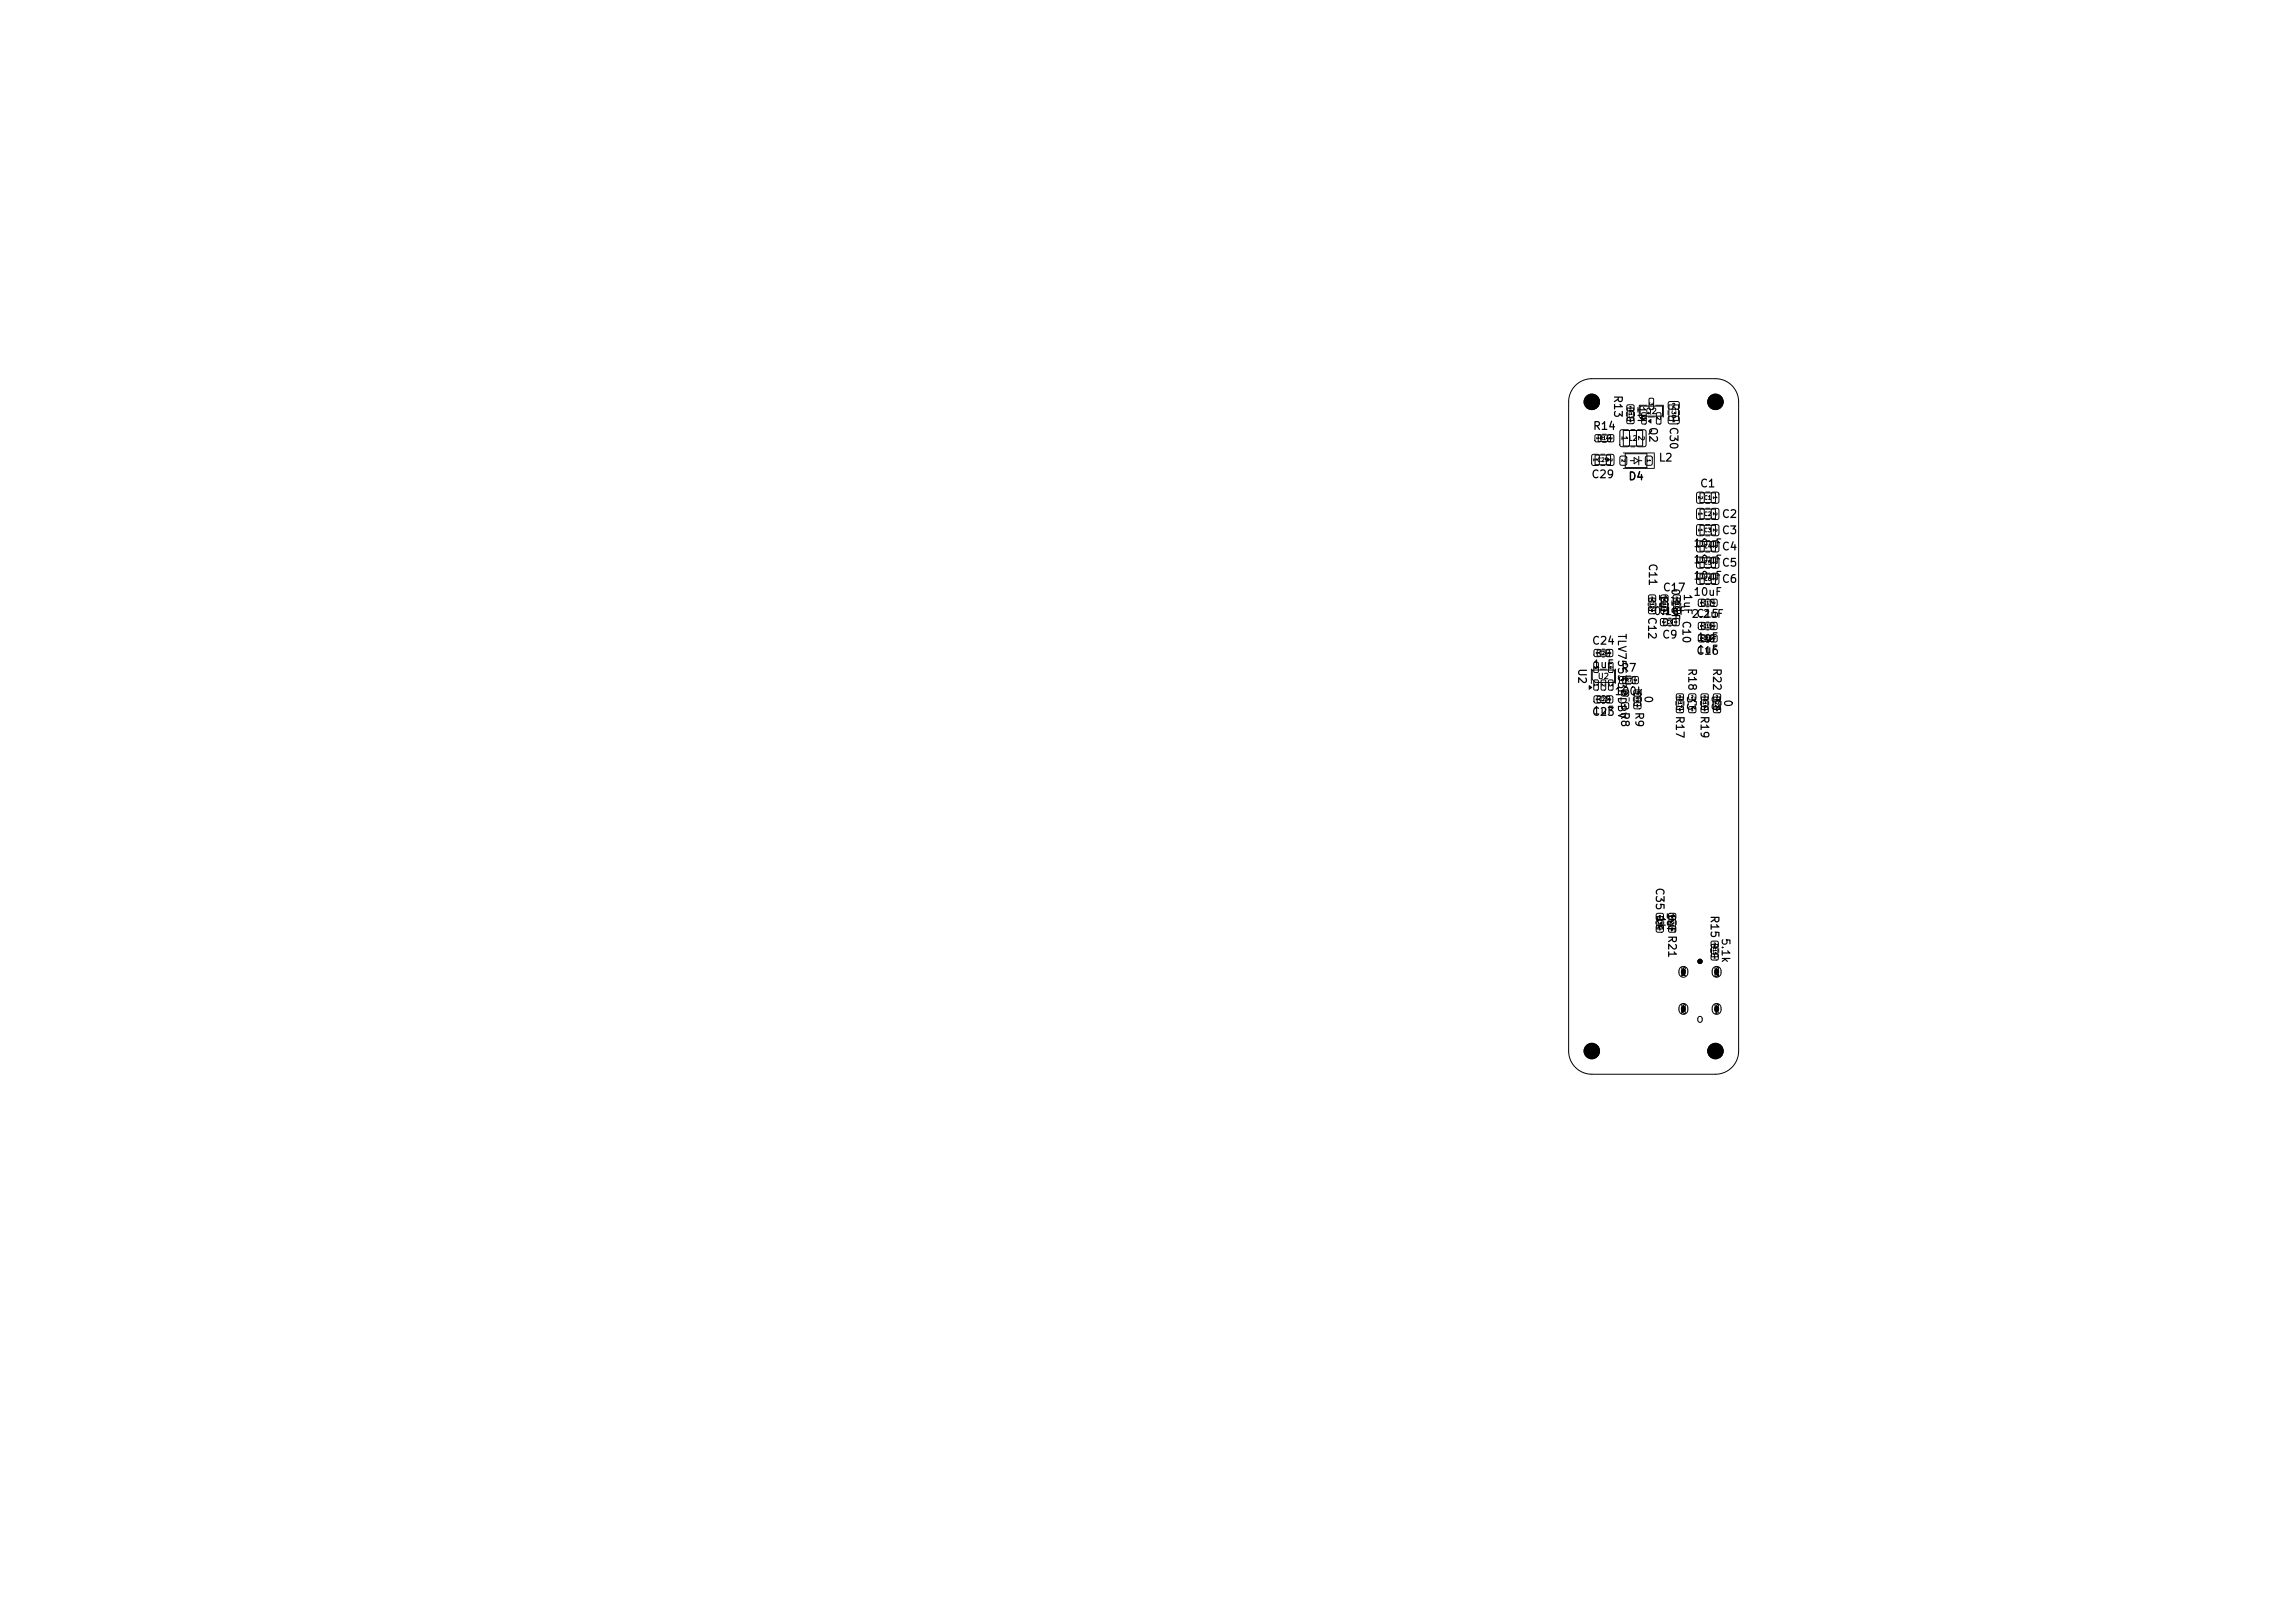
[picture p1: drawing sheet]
<svg xmlns="http://www.w3.org/2000/svg" width="297mm" height="210mm" viewBox="0 0 297 210" stroke-linecap="round" stroke-linejoin="round" font-family="sans-serif">
<defs><g id="words">
<g font-size="1">
<text x="211.7" y="52.5" transform="rotate(90 211.7 52.5)">1M</text>
<text x="210.7" y="62.4">D4</text>
<text x="219.1" y="71">10uF</text>
<text x="214.5" y="76.7" transform="rotate(90 214.5 76.7)">1uF</text>
<text x="216.1" y="76" transform="rotate(90 216.1 76)">0.1uF</text>
<text x="217.7" y="76.7" transform="rotate(90 217.7 76.7)">1uF</text>
<text x="219.1" y="75.2">10uF</text>
<text x="219.1" y="73.1">10uF</text>
<text x="219.1" y="77.3">10uF</text>
<text x="209.1" y="81.9" transform="rotate(90 209.1 81.9)">TLV75533PDBV</text>
<text x="213.9" y="79.8">0.1uF</text>
<text x="218.8" y="80.2">2.2uF</text>
<text x="219.5" y="83.2">1uF</text>
<text x="206" y="86.7">1uF</text>
<text x="212.6" y="89.9" transform="rotate(90 212.6 89.9)">0</text>
<text x="218.1" y="89.9" transform="rotate(90 218.1 89.9)">33</text>
<text x="219.5" y="84.8">1uF</text>
<text x="221.3" y="89.9" transform="rotate(90 221.3 89.9)">33</text>
<text x="206" y="92.7">1uF</text>
<text x="208.9" y="90.2">100k</text>
<text x="222.9" y="90.4" transform="rotate(90 222.9 90.4)">0</text>
<text x="214.2" y="118.4" transform="rotate(90 214.2 118.4)">1k</text>
<text x="215.5" y="117.9" transform="rotate(90 215.5 117.9)">1uF</text>
<text x="222.6" y="121.3" transform="rotate(90 222.6 121.3)">5.1k</text>
</g>
<g font-size=".7">
<text x="212.9" y="53.7">Q2</text>
<text x="209.7" y="56.3" transform="rotate(90 209.7 56.3)">1</text>
<text x="211.8" y="56.3" transform="rotate(90 211.8 56.3)">2</text>
<text x="206.7" y="88">U2</text>
</g>
<text font-size=".6" x="210.7" y="57.2">L2</text>
<g font-size=".5">
<text x="212.4" y="53.9" transform="rotate(90 212.4 53.9)">1</text>
<text x="213.3" y="52" transform="rotate(90 213.3 52)">3</text>
<text x="214.3" y="53.9" transform="rotate(90 214.3 53.9)">2</text>
<text x="216.2" y="52.6" transform="rotate(90 216.2 52.6)">C30</text>
<text x="216.3" y="52.8">2</text>
<text x="206.1" y="59.2" transform="rotate(90 206.1 59.2)">1</text>
<text x="206.7" y="59.9">C29</text>
<text x="208" y="59.2" transform="rotate(90 208 59.2)">2</text>
<text x="216.3" y="54.7">1</text>
<text x="219.7" y="64.1" transform="rotate(90 219.7 64.1)">2</text>
<text x="220.5" y="64.8">C1</text>
<text x="221.6" y="64.1" transform="rotate(90 221.6 64.1)">1</text>
<text x="219.7" y="66.2" transform="rotate(90 219.7 66.2)">1</text>
<text x="219.7" y="68.3" transform="rotate(90 219.7 68.3)">1</text>
<text x="219.7" y="70.4" transform="rotate(90 219.7 70.4)">1</text>
<text x="220.5" y="66.9">C2</text>
<text x="220.5" y="69">C3</text>
<text x="220.5" y="71.1">C4</text>
<text x="221.6" y="66.2" transform="rotate(90 221.6 66.2)">2</text>
<text x="221.6" y="68.3" transform="rotate(90 221.6 68.3)">2</text>
<text x="221.6" y="70.4" transform="rotate(90 221.6 70.4)">2</text>
<text x="219.7" y="72.5" transform="rotate(90 219.7 72.5)">1</text>
<text x="219.7" y="74.6" transform="rotate(90 219.7 74.6)">1</text>
<text x="220.5" y="73.2">C5</text>
<text x="220.5" y="75.3">C6</text>
<text x="221.6" y="72.5" transform="rotate(90 221.6 72.5)">2</text>
<text x="221.6" y="74.6" transform="rotate(90 221.6 74.6)">2</text>
<text x="217.5" y="125" transform="rotate(90 217.5 125)">SH1</text>
<text x="221.8" y="125" transform="rotate(90 221.8 125)">SH3</text>
<text x="217.5" y="129.8" transform="rotate(90 217.5 129.8)">SH2</text>
<text x="221.8" y="129.8" transform="rotate(90 221.8 129.8)">SH4</text>
</g>
<g font-size=".4">
<text x="210.7" y="53" transform="rotate(90 210.7 53)">R13</text>
<text x="207" y="57">R14</text>
<text x="209.8" y="59.4" transform="rotate(90 209.8 59.4)">2</text>
<text x="213.1" y="59.4" transform="rotate(90 213.1 59.4)">1</text>
<text x="213.5" y="77.6" transform="rotate(90 213.5 77.6)">C12</text>
<text x="215.1" y="77.6" transform="rotate(90 215.1 77.6)">C11</text>
<text x="216.7" y="77.6" transform="rotate(90 216.7 77.6)">C10</text>
<text x="215.7" y="80.8">C9</text>
<text x="220.4" y="78.3">C17</text>
<text x="220.4" y="81.3">C15</text>
<text x="220.4" y="82.9">C16</text>
<text x="206.2" y="86.1" transform="rotate(90 206.2 86.1)">5</text>
<text x="206.2" y="88.4" transform="rotate(90 206.2 88.4)">1</text>
<text x="206.9" y="84.8">C24</text>
<text x="207.2" y="88.4" transform="rotate(90 207.2 88.4)">2</text>
<text x="208.1" y="86.1" transform="rotate(90 208.1 86.1)">4</text>
<text x="208.1" y="88.4" transform="rotate(90 208.1 88.4)">3</text>
<text x="210.4" y="88.3">R7</text>
<text x="206.9" y="90.8">C23</text>
<text x="211.6" y="90.1" transform="rotate(90 211.6 90.1)">R9</text>
<text x="217.1" y="90.4" transform="rotate(90 217.1 90.4)">R17</text>
<text x="220.3" y="90.4" transform="rotate(90 220.3 90.4)">R19</text>
<text x="221.9" y="90.4" transform="rotate(90 221.9 90.4)">R22</text>
<text x="214.5" y="118.8" transform="rotate(90 214.5 118.8)">C35</text>
<text x="216.1" y="118.8" transform="rotate(90 216.1 118.8)">R21</text>
<text x="221.6" y="122.4" transform="rotate(90 221.6 122.4)">R15</text>
</g>
<g font-size=".3">
<text x="210.8" y="53">2</text>
<text x="206.6" y="56.5" transform="rotate(90 206.6 56.5)">1</text>
<text x="208.2" y="56.5" transform="rotate(90 208.2 56.5)">2</text>
<text x="210.8" y="54.7">1</text>
<text x="213.6" y="77.7">2</text>
<text x="215.2" y="77.7">2</text>
<text x="216.8" y="77.7">2</text>
<text x="220" y="77.8" transform="rotate(90 220 77.8)">1</text>
<text x="221.5" y="77.8" transform="rotate(90 221.5 77.8)">2</text>
<text x="213.6" y="79.2">1</text>
<text x="215.1" y="80.3" transform="rotate(90 215.1 80.3)">2</text>
<text x="215.2" y="79.2">1</text>
<text x="216.6" y="80.3" transform="rotate(90 216.6 80.3)">1</text>
<text x="216.8" y="79.2">1</text>
<text x="220" y="80.8" transform="rotate(90 220 80.8)">1</text>
<text x="220" y="82.4" transform="rotate(90 220 82.4)">1</text>
<text x="221.5" y="80.8" transform="rotate(90 221.5 80.8)">2</text>
<text x="221.5" y="82.4" transform="rotate(90 221.5 82.4)">2</text>
<text x="206.5" y="84.3" transform="rotate(90 206.5 84.3)">1</text>
<text x="208" y="84.3" transform="rotate(90 208 84.3)">2</text>
<text x="209.7" y="87.8" transform="rotate(90 209.7 87.8)">1</text>
<text x="210.1" y="89.9">2</text>
<text x="211.4" y="87.8" transform="rotate(90 211.4 87.8)">2</text>
<text x="211.7" y="89.9">2</text>
<text x="206.5" y="90.3" transform="rotate(90 206.5 90.3)">1</text>
<text x="208" y="90.3" transform="rotate(90 208 90.3)">2</text>
<text x="210.1" y="91.6">1</text>
<text x="211.7" y="91.6">1</text>
<text x="217.2" y="92.1">1</text>
<text x="217.2" y="90.4">2</text>
<text x="218.8" y="92.1">1</text>
<text x="218.8" y="90.4">2</text>
<text x="220.4" y="92.1">1</text>
<text x="220.4" y="90.4">2</text>
<text x="222" y="92.1">1</text>
<text x="222" y="90.4">2</text>
<text x="214.6" y="118.9">2</text>
<text x="216.2" y="118.8">1</text>
<text x="214.6" y="120.4">1</text>
<text x="216.2" y="120.5">2</text>
<text x="221.7" y="124.1">1</text>
<text x="221.7" y="122.4">2</text>
</g>
</g></defs>
<g fill="none" stroke="#000" stroke-width=".13">
<path d="M203.9 49.9a3 3 0 0 1 2.1-.9h16a3 3 0 0 1 3 3v84a3 3 0 0 1-3 3h-16a3 3 0 0 1-3-3v-84a3 3 0 0 1 .9-2.1zM206.1 58.9l.6-.1 .3 .1v1.1l-.2 .2h-.6l-.2-.1v-1.1zM206.4 58.9h2v1.2h-2zM206.5 56.3h.6v.8h-.6zM206.8 56.3h1.6v.8h-1.6zM208 58.9l.6-.1 .3 .1v1.1l-.2 .2h-.6l-.2-.1v-1.1zM208.1 56.3h.7v.8h-.7zM209.7 59.1l.2-.1 .6 .1v.1v.9l-.2 .1-.6-.1-.1-.1zM209.7 55.7l.9-.1 .3 .2v1.8l-.2 .2h-.8l-.3-.1v-1.8zM210.1 55.7h2.5v2h-2.5zM210.3 58.7h2.8v1.8h-2.8zM210.6 54.1h.8v.7h-.8z"/>
<path d="M210.6 52.4h.8v.7h-.8zM210.6 52.8h.8v1.6h-.8zM211 59.6h.5M211.5 59.2l.6 .4-.6 .4zM211.9 55.7l.9-.1 .2 .2v1.8l-.1 .2h-.9l-.2-.1v-1.8zM212.1 59.6h.4M212.1 59.1v1.1M212.3 52.6h2.9v1.3h-2.6l-.3-.4zM212.5 53.4h.4l.1 .1 .1 1.2-.1 .2h-.4l-.1-.1zM213 59.1l.2-.1 .6 .1v.1v.9l-.2 .1-.6-.1-.1-.1zM213.4 51.6l.5-.1 .1 .1v1.3l-.1 .1h-.3l-.2-.1zM214.4 53.4h.4l.1 .1 .1 1.2-.1 .2h-.4l-.1-.1z"/>
<path d="M216 53.9h.1h1.1l.1 .2v.6l-.2 .2-1.1-.1-.1-.2zM216 52h.1h1.1l.1 .2v.6l-.2 .2-1.1-.1-.1-.2zM216 52.4h1.2v2h-1.2zM213.4 78.6l.2-.1 .6 .1 .1 .1-.1 .7h-.1h-.7l-.1-.2zM213.4 77h.2h.6l.1 .2-.1 .6-.1 .1-.7-.1-.1-.1zM213.4 77.4h.8v1.6h-.8zM215 78.6l.2-.1 .6 .1 .1 .1-.1 .7h-.1h-.7l-.1-.2zM215 77h.2h.6l.1 .2-.1 .6-.1 .1-.7-.1-.1-.1zM215 77.4h.8v1.6h-.8zM216.6 78.6l.2-.1 .6 .1 .1 .1-.1 .7h-.1h-.7l-.1-.2zM216.6 77h.2h.6l.1 .2-.1 .6-.1 .1-.7-.1-.1-.1zM216.6 77.4h.8v1.6h-.8z"/>
<path d="M219.6 72.1h.7l.2 .1 .1 1.1-.2 .2h-.6l-.2-.1v-1.1zM219.6 65.8h.7l.2 .1 .1 1.1-.2 .2h-.6l-.2-.1v-1.1zM219.6 63.7h.7l.2 .1 .1 1.1-.2 .2h-.6l-.2-.1v-1.1zM219.6 67.9h.7l.2 .1 .1 1.1-.2 .2h-.6l-.2-.1v-1.1zM219.6 70h.7l.2 .1 .1 1.1-.2 .2h-.6l-.2-.1v-1.1zM219.6 74.2h.7l.2 .1 .1 1.1-.2 .2h-.6l-.2-.1v-1.1zM219.8 77.6l.2-.1 .6 .1 .1 .1-.1 .7-.1 .1-.7-.1v-.1zM220 63.8h2v1.2h-2zM220 65.9h2v1.2h-2zM220 68h2v1.2h-2zM220 70.1h2v1.2h-2zM220 72.2h2v1.2h-2z"/>
<path d="M220 74.3h2v1.2h-2zM220.2 77.6h1.6v.8h-1.6zM221.4 77.6l.2-.1 .6 .1v.1v.7l-.2 .1-.6-.1-.1-.1zM221.5 72.1h.7l.2 .1 .1 1.1-.2 .2h-.6l-.2-.1v-1.1zM221.5 65.8h.7l.2 .1 .1 1.1-.2 .2h-.6l-.2-.1v-1.1zM221.5 63.7h.7l.2 .1 .1 1.1-.2 .2h-.6l-.2-.1v-1.1zM221.5 67.9h.7l.2 .1 .1 1.1-.2 .2h-.6l-.2-.1v-1.1zM221.5 70h.7l.2 .1 .1 1.1-.2 .2h-.6l-.2-.1v-1.1zM221.5 74.2h.7l.2 .1 .1 1.1-.2 .2h-.6l-.2-.1v-1.1zM206.1 86.7h2.9v1.6h-2.5l-.4-.4zM206.3 88h.4l.1 .1 .1 1-.1 .2h-.4l-.1-.1zM206.3 85.7h.4l.1 .1 .1 1.1-.1 .1h-.4l-.1-.1z"/>
<path d="M206.3 90.1l.2-.1 .6 .1 .1 .2-.1 .6-.1 .1-.7-.1v-.2zM206.3 84.1l.2-.1 .6 .1 .1 .2-.1 .6-.1 .1-.7-.1v-.2zM206.7 84.1h1.6v.8h-1.6zM206.7 90.1h1.6v.8h-1.6zM207.2 88h.5l.1 .1v1l-.1 .2h-.3l-.2-.1zM207.9 90.1l.2-.1 .6 .1v.2v.6l-.2 .1-.6-.1-.1-.2zM207.9 84.1l.2-.1 .6 .1v.2v.6l-.2 .1-.6-.1-.1-.2zM208.2 88h.4l.1 .1 .1 1-.1 .2h-.4l-.1-.1zM208.2 85.7h.4l.1 .1 .1 1.1-.1 .1h-.4l-.1-.1zM209.6 87.6h.7v.8h-.7zM209.9 91h.8v.7h-.8zM209.9 89.3h.8v.7h-.8z"/>
<path d="M210 87.6h1.6v.8h-1.6zM211.3 87.6h.7v.8h-.7zM211.5 91h.8v.7h-.8zM211.5 89.3h.8v.7h-.8zM211.5 89.7h.8v1.6h-.8zM214.9 80.1l.2-.1 .6 .1 .1 .2-.1 .6-.1 .1-.7-.1v-.2zM215.3 80.1h1.6v.8h-1.6zM216.5 80.1l.2-.1 .6 .1v.2v.6l-.2 .1-.6-.1-.1-.2zM217 91.5h.8v.7h-.8zM217 89.8h.8v.7h-.8zM217 90.2h.8v1.6h-.8zM218.6 91.5h.8v.7h-.8z"/>
<path d="M218.6 89.8h.8v.7h-.8zM219.8 80.6l.2-.1 .6 .1 .1 .1-.1 .7-.1 .1-.7-.1v-.1zM219.8 82.2l.2-.1 .6 .1 .1 .2-.1 .6-.1 .1-.7-.1v-.2zM220.2 91.5h.8v.7h-.8zM220.2 89.8h.8v.7h-.8zM220.2 90.2h.8v1.6h-.8zM220.2 80.6h1.6v.8h-1.6zM220.2 82.2h1.6v.8h-1.6zM221.4 80.6l.2-.1 .6 .1v.1v.7l-.2 .1-.6-.1-.1-.1zM221.4 82.2l.2-.1 .6 .1v.2v.6l-.2 .1-.6-.1-.1-.2zM221.8 91.5h.8v.7h-.8zM221.8 89.8h.8v.7h-.8z"/>
<path d="M221.8 90.2h.8v1.6h-.8zM214.4 119.8l.2-.1 .6 .1 .1 .1-.1 .7h-.1h-.7l-.1-.2zM214.4 118.2h.2h.6l.1 .2-.1 .6-.1 .1-.7-.1-.1-.2zM214.4 118.6h.8v1.6h-.8zM216 118.2h.8v.7h-.8zM216 119.9h.8v.7h-.8zM216 118.6h.8v1.6h-.8zM217.4 125.2a.58 .58 0 0 1 .7-.1 .58 .58 0 0 1 .3 .5v.3a.58 .58 0 0 1-.5 .6 .58 .58 0 0 1-.6-.6v-.4zM217.4 130a.58 .58 0 0 1 .7-.1 .58 .58 0 0 1 .3 .5v.3a.58 .58 0 0 1-.5 .5 .58 .58 0 0 1-.6-.5v-.4zM219.8 131.6l.3-.1 .2 .2v.4l-.2 .2h-.2l-.2-.2zM221.5 123.5h.8v.7h-.8zM221.5 121.8h.8v.7h-.8z"/>
<path d="M221.5 122.2h.8v1.6h-.8zM221.7 125.2a.58 .58 0 0 1 .7-.1 .58 .58 0 0 1 .3 .5v.3a.58 .58 0 0 1-.5 .6 .58 .58 0 0 1-.6-.6v-.4zM221.7 130a.58 .58 0 0 1 .7-.1 .58 .58 0 0 1 .3 .5v.3a.58 .58 0 0 1-.5 .5 .58 .58 0 0 1-.6-.5v-.4z"/>
<circle cx="206" cy="52" r="1"/>
<circle cx="222" cy="52" r="1"/>
<circle cx="206" cy="136" r="1"/>
<circle cx="220" cy="124.4" r=".29"/>
<circle cx="222" cy="136" r="1"/>
</g>
<g fill="#000">
<path d="M206.4 54.5h.4l.2 .1 .1 .2-.6-.2v.4h.3l.1-.2h.2l-.1 .2-.2 .2 .3 .3-.1 .1-.4-.4h-.1v.4h-.2zM207.1 58.7h.6v.1h-.5zM207.4 57.2h.5v.1h-.5zM207.3 56.2l.6-.1v.1h-.5zM207.6 54.5h.1v1h.3v.1h-.7l.1-.1h.2v-.7l-.2 .1-.1-.1zM208.5 54.4l.1 .1-.2 .6h.3v-.2l.1-.1 .1 .3 .1 .1-.1 .1-.1 .3h-.1v-.3l-.5-.1zM208.9 51.3h1.1v.4h-.1v-.2h-.4v.2l.1 .2 .3-.2 .1 .1-.2 .2h-.3l-.2-.2-.4 .2v-.1l.4-.3v-.1h-.4zM208.9 52.3h.1v.2h.7l-.1-.1 .1-.1 .3 .4h-1v.2l-.1 .1zM208.9 53.2h.1h.1l-.1 .2 .1 .3 .3 .1 .1-.4 .4 .3v-.5h.1v.7h-.1l-.3-.2-.2 .2h-.4l-.1-.2zM210.1 58.6h4v2l-4 .1v-.2h3.9v-1.8h-3.9zM210.5 53.3v.1v.5l-.1-.1zM211 57.8h.6l-.5 .1z"/>
<path d="M211 55.6l.6-.1v.1l-.5 .1zM211.5 53.3l.1 .1-.1 .5v-.1zM212.1 52.4h1.1l-.1 .1h-.9v1.5h-.1zM213.3 53.9h.8v.1h-.8zM213.5 56.4l.7 .6 .2-.1-.1-.4h.1l.2 .1-.1 .4-.2 .2-.3-.1-.4-.4v.4l-.1 .1zM213.3 54.4l.4-.2v.6l-.4-.2zM213.5 55.6l.3-.2h.6l.2 .3-.4-.1h-.4l-.2 .1v.1l.2-.2v.2l-.1 .2h.6l.1-.3h.2v.2l-.2 .3h-.6l-.3-.1-.1 .2-.1-.1 .1-.2zM214.2 52.4h1.1v1.6h-.1v-1.5h-.9zM214.8 58.6h.2v1h.4v.1h-.6zM215.8 53.1h.1v.6h-.1zM215.6 58.7l.2-.1h.3l.2 .1v.4l-.5 .5h.5v.1h-.7l.6-.8-.2-.2-.3 .1zM216.1 57.5l.2-.1 .5-.1 .4 .2v.1h-.1a.51 .51 0 0 0-.9 .1 .51 .51 0 0 0 .9-.1h.1l-.1 .3-.6 .1-.4-.1v-.3z"/>
<path d="M216.1 55.6l.5-.2 .4 .1 .2 .1v.3l-.1 .2-.1-.1a.26 .26 0 0 0 .1-.2 .26 .26 0 0 0-.2-.2 .37 .37 0 0 0-.5-.1 .37 .37 0 0 0-.1 .5v.1l-.2-.1zM216.1 56.4l.1-.1 .1 .1-.1 .2 .1 .3h.3l.1-.3 .4 .2v-.4l.1-.1v.8h-.1l-.3-.2-.2 .2-.4-.1-.1-.2zM217.3 53.1h.1v.6h-.1zM206.3 60.8h.5l.1 .1-.2 .1a.26 .26 0 0 0-.2-.1 .26 .26 0 0 0-.2 .2 .37 .37 0 0 0 0 .5 .37 .37 0 0 0 .4 .1h.2l-.1 .1-.3 .1-.4-.3v-.4zM207.1 60.2h.6v.1h-.5zM207.1 60.9l.2-.2h.2l.3 .2v.4l-.5 .4h.5v.2h-.7l.6-.8-.2-.2-.3 .1zM208.1 60.9l.4-.2 .3 .3h-.2l-.3-.1-.1 .1v.2l.1 .2 .2-.1 .1-.3h.2l-.1 .6-.3 .3h-.2l-.1-.1 .4-.1 .1-.2h-.3l-.2-.1-.1-.4zM210.9 61l.5 .1 .2 .2 .1 .2h-.2l-.2-.3h-.2v.8h.2l.2-.5h.2l-.1 .4-.2 .2h-.5zM212.2 61h.1l-.2 .7h.3v-.3l.1-.1v.4h.2l-.2 .1v.4l-.1-.1v-.3h-.5zM213.3 78l.1 .1-.1 .3-.1-.1zM213.3 80.2l.5-.3 .4 .1 .2 .2v.3l-.1 .2-.1-.1a.26 .26 0 0 0 .1-.3 .26 .26 0 0 0-.2-.2 .37 .37 0 0 0-.5 0 .37 .37 0 0 0-.1 .5v.1l-.2-.1zM213.4 73.2l.5-.2 .4 .1 .2 .2v.2l-.1 .3-.1-.1a.26 .26 0 0 0 .1-.3 .26 .26 0 0 0-.2-.2 .37 .37 0 0 0-.5 0 .37 .37 0 0 0-.1 .5v.1l-.2-.1z"/>
<path d="M213.4 75h.1v.3h.7l-.1-.2 .1-.1 .3 .4h-1v.2l-.1 .1zM213.4 74l.1 .1v.2h.7l-.1-.2 .1-.1 .3 .4-1 .1v.2l-.1 .1zM214.3 78l.1 .1-.1 .3v-.1zM214.8 78h.1v.4h-.1zM215.4 75.5l.4-.1 .3 .1-.1 .1a.26 .26 0 0 0-.3-.1 .26 .26 0 0 0-.2 .2 .37 .37 0 0 0 0 .5 .37 .37 0 0 0 .5 .1h.1v.1l-.3 .1-.4-.1-.1-.5zM215.9 78l.1 .1-.1 .3v-.1zM215.9 80l.3-.1 .1 .1h-.3zM216.4 78h.1v.4h-.1zM216.6 75.4h.2v1h.2v.1h-.7l.1-.1h.2v-.7l-.2 .1-.1-.1zM217.2 75.4h.9l-.5 1.1-.1-.1 .4-.9h-.6zM217.5 78h.1l-.1 .4zM219.8 78.9l.4-.1 .2 .1-.1 .1a.26 .26 0 0 0-.2-.1 .26 .26 0 0 0-.2 .2 .37 .37 0 0 0-.1 .5 .37 .37 0 0 0 .5 .1h.1v.1l-.2 .1-.4-.1-.1-.5z"/>
<path d="M220.3 62.1l.4-.2 .2 .2-.1 .1a.26 .26 0 0 0-.3-.1 .26 .26 0 0 0-.2 .2 .37 .37 0 0 0 0 .4 .37 .37 0 0 0 .5 .1h.1v.1l-.2 .2-.5-.2-.1-.5zM220.7 75.6h.6v.1h-.6zM220.7 74.1h.6v.1h-.6zM220.7 73.5h.6v.1h-.6zM220.7 72h.6v.1h-.6zM220.7 71.4h.6v.1h-.6zM220.7 69.9h.6v.1h-.6zM220.7 69.3h.6v.1h-.6zM220.7 67.8h.6v.1h-.6zM220.7 67.2h.6v.1h-.6zM220.7 65.7h.6v.1h-.6zM220.7 65.1h.6v.1h-.6z"/>
<path d="M220.7 63.6h.6v.1h-.6zM220.8 78.5l.3-.1 .1 .1-.3 .1zM220.8 77.5l.3-.1 .1 .1-.3 .1zM221 78.8h.1v1h.3l-.1 .1h-.6v-.1h.2v-.7l-.1 .1-.1-.1zM221.4 61.9l.2 .1v.9h.2v.2l-.7-.1 .1-.1h.2v-.7l-.2 .2-.1-.1zM221.7 78.8h.6l-.1 .1h-.4v.3h.3l.2 .2v.3l-.2 .2h-.3l-.2-.1 .1-.1 .4 .1 .1-.2v-.2l-.1-.1-.5 .1zM223.1 74.4l.4-.1 .2 .1-.1 .1a.26 .26 0 0 0-.2-.1 .26 .26 0 0 0-.2 .2 .37 .37 0 0 0-.1 .5 .37 .37 0 0 0 .5 .1h.1v.1l-.2 .1-.4-.1-.1-.5zM223.2 72.2h.4l.1 .2h-.1a.26 .26 0 0 0-.2-.1 .26 .26 0 0 0-.2 .2 .37 .37 0 0 0-.1 .5 .37 .37 0 0 0 .5 .1h.1v.1l-.2 .1h-.3l-.1-.2-.1-.4zM223.1 70.2l.4-.1 .2 .1-.1 .1a.26 .26 0 0 0-.2-.1 .26 .26 0 0 0-.2 .2 .37 .37 0 0 0-.1 .5 .37 .37 0 0 0 .5 .1h.1v.1l-.2 .1-.4-.1-.1-.5zM223.2 68h.4l.1 .2h-.1a.26 .26 0 0 0-.2-.1 .26 .26 0 0 0-.2 .2 .37 .37 0 0 0-.1 .5 .37 .37 0 0 0 .5 .1h.1v.1l-.2 .1h-.3l-.1-.2-.1-.4zM223.1 66l.4-.1 .2 .1-.1 .1a.26 .26 0 0 0-.2-.1 .26 .26 0 0 0-.2 .2 .37 .37 0 0 0-.1 .5 .37 .37 0 0 0 .5 .1h.1v.1l-.2 .1-.4-.1-.1-.5zM223.9 68h.8l-.2 .4 .2 .2v.3l-.1 .2h-.5l-.2-.1 .1-.1 .4 .1 .1-.2v-.2l-.3-.1 .2-.4h-.4z"/>
<path d="M224 72.2h.6v.1h-.4l-.1 .3h.4l.2 .2v.3l-.3 .2h-.2l-.2-.1v-.1l.4 .1 .1-.2v-.2l-.1-.1-.4 .1zM224 65.9h.4l.2 .1v.4l-.4 .5h.4l.1 .1h-.8l.6-.8-.1-.2-.4 .1zM224.2 70l.2 .1-.2 .6h.2v-.2l.1-.1 .1 .3 .1 .1-.1 .1-.1 .3h-.1v-.3l-.4-.1zM224.1 74.4l.2-.1h.3l-.3 .2-.2 .2h.3l.3 .2h-.2l-.2-.1-.2 .1v.2l.2 .2 .2-.1v-.3h.2l-.1 .4-.2 .1h-.3l-.1-.2v-.4zM204.2 87.6h.1l.7 .6 .2-.1-.1-.4h.1l.2 .2-.1 .4-.2 .1-.3-.1-.4-.4v.4l-.1 .1zM204.3 86.8l.2-.1h.8v.1h-.8l-.1 .3 .1 .1h.8l.1 .2-1-.1-.2-.2zM205.6 88.7l.5 .3-.4 .3zM205.9 86.6h.1v1.9l-.1-.1zM206.4 91.5h.4l.1 .2h-.1a.26 .26 0 0 0-.2-.1 .26 .26 0 0 0-.2 .2 .37 .37 0 0 0-.1 .5 .37 .37 0 0 0 .5 .1h.1v.2h-.3l-.4-.2v-.4zM206.4 82.3h.4l.1 .2h-.1a.26 .26 0 0 0-.2-.1 .26 .26 0 0 0-.2 .2 .37 .37 0 0 0-.1 .5 .37 .37 0 0 0 .5 .1h.1v.2h-.3l-.4-.3v-.3zM207.1 86.6l.8-.1v.1l-.8 .1zM207.3 91h.4l-.4 .1z"/>
<path d="M207.3 89.9h.4v.1h-.4zM207.3 85h.4l-.4 .1zM207.3 84l.3-.1 .1 .1-.3 .1zM207.2 91.6l.2-.1h.2l.2 .1v.4l-.4 .5h.4l.1 .1h-.8l.6-.8-.1-.2-.4 .1zM207.2 82.4l.2-.1h.2l.2 .1v.4l-.4 .5h.4l.1 .1h-.8l.6-.8-.1-.2-.4 .1zM208.1 91.5h.7l-.2 .4 .2 .2v.3l-.1 .2h-.4l-.2-.1v-.1l.5 .1 .1-.2v-.2l-.3-.1 .2-.4h-.5zM208.4 82.2l.1 .1-.2 .6h.3v-.2l.1-.1v.3l.2 .1-.2 .1v.3h-.1v-.3l-.5-.1zM209 86.6h.1v1.9l-.1-.1zM209.8 90.2v.1v.5l-.1-.1zM209.8 92.3h1.1v.4h-.1v-.3h-.4v.3l.1 .2 .3-.2 .1 .1-.2 .2h-.3l-.2-.2-.4 .2v-.1l.4-.3v-.2h-.4zM210 85.8h.5l.2 .1v.2l-.6-.2v.4h.3l.2-.2h.1v.2l-.2 .2 .2 .3v.1l-.4-.4h-.2v.4h-.1zM210.5 88.5h.5h.1l-.5 .1z"/>
<path d="M210.5 87.4h.5l.1 .1h-.5zM209.8 93.4l.2-.2 .4 .2 .3-.2 .2 .3h-.1l-.2-.1-.3 .1-.2-.1-.2 .1 .1 .2 .3 .1v-.3h.2l.1 .3 .2-.1v-.2h.1v.2l-.2 .3-.3-.1-.4 .1-.2-.3zM210.8 90.2l.1 .1-.1 .5v-.1zM210.9 85.8h.8l-.5 1.1-.1-.1 .4-.9h-.5zM211.4 90.2v.1v.5l-.1-.1zM211.7 92.3h1l.1 .4h-.2v-.3h-.3v.3l.1 .2 .2-.2 .2 .1-.3 .2h-.3l-.1-.2-.4 .2-.1-.1 .5-.3v-.2h-.4zM211.6 93.4h.2v.3l.2 .1 .1-.4 .1-.2h.3l.3 .3-.5-.1-.1 .1v.2l.4 .1v-.3h.2v.2l-.3 .3-.6-.1-.2-.2zM212.4 90.2l.1 .1-.1 .5v-.1zM213.3 81.9h.1l.7 .6 .2-.2-.1-.3 .1-.1 .1 .2v.4l-.2 .1h-.3l-.5-.5v.5h-.1zM213.3 81h.1v.2h.7l-.1-.2 .1-.1 .3 .4-1 .1v.2l-.1 .1zM215.4 81.6l.4-.1 .2 .1-.1 .1a.26 .26 0 0 0-.3-.1 .26 .26 0 0 0-.2 .2 .37 .37 0 0 0 0 .5 .37 .37 0 0 0 .5 .1h.1v.1l-.2 .1-.5-.1-.1-.5zM215.9 81h.3h.1l-.3 .1z"/>
<path d="M216.3 81.6l.4-.1 .3 .2-.2 .1-.3-.2-.1 .2v.2l.1 .1h.2l.1-.3h.2l-.1 .6-.3 .2h-.2l-.1-.1 .4-.1 .1-.2-.3 .1-.2-.2-.1-.4zM216.8 90.7l.1 .1v.5l-.1-.1zM216.9 92.8h1.1v.4h-.1v-.3h-.4v.3l.1 .2 .3-.2 .1 .1-.2 .2h-.3l-.2-.2-.4 .2v-.1l.4-.3v-.2h-.4zM216.9 93.8h.1v.2h.7l-.1-.2 .1-.1 .3 .4-1 .1v.2l-.1 .1zM217.9 90.7l.1 .1-.1 .5v-.1zM216.9 94.9l1 .4v-.6h.1v.7l-1.1-.4zM217.8 82.6l.2-.2h.4l.4 .2 .1 .1h-.2a.51 .51 0 0 0-.8 .1 .51 .51 0 0 0 .8-.1h.2l-.2 .3-.5 .1-.4-.2-.1-.2zM217.8 80.7l.4-.3 .5 .1 .1 .2 .1 .3-.2 .2-.1-.1a.26 .26 0 0 0 .1-.3 .26 .26 0 0 0-.2-.2 .37 .37 0 0 0-.4 0 .37 .37 0 0 0-.2 .5v.1l-.1-.1zM218.4 90.7l.1 .1v.5l-.1-.1zM217.8 81.5h.1v.2h.7l-.2-.2h.2l.3 .3-1 .1v.2l-.1 .1zM218.5 86.7l1.1-.1v.5h-.1v-.3h-.4v.3l.1 .1 .3-.1h.1l-.2 .3-.3-.1-.2-.2-.4 .2v-.1l.4-.3v-.1h-.4zM218.5 87.6h.1v.3h.7l-.1-.2 .1-.1 .3 .4h-1v.2l-.1 .1z"/>
<path d="M218.5 88.6l.2-.1 .4 .1 .3-.1 .2 .3h-.1l-.2-.1-.3 .1-.2-.1-.2 .1 .1 .2 .3 .1v-.3h.2l.1 .3 .2-.1v-.2h.1v.2l-.2 .3-.3-.2-.4 .2-.2-.3zM219.5 90.7l.1 .1-.1 .5v-.1zM220.1 90.7v.1v.5l-.1-.1zM219.9 83.6h.4l.1 .2h-.1a.26 .26 0 0 0-.2-.1 .26 .26 0 0 0-.2 .2 .37 .37 0 0 0-.1 .5 .37 .37 0 0 0 .5 .1h.1v.1l-.2 .1h-.3l-.1-.1-.1-.5zM220.1 92.8h1.1v.4h-.1v-.3h-.4v.3l.1 .2 .3-.2 .1 .1-.2 .2h-.3l-.2-.2-.4 .2v-.1l.4-.3v-.2h-.4zM220.1 94.8h.1l.1 .3 .2 .1v-.4l.2-.1h.3l.2 .3-.5-.1-.1 .1v.2h.4l.1-.2h.1v.2l-.2 .2h-.6l-.3-.2zM220.8 83.1h.3h.1l-.3 .1zM220.8 82.1l.3-.1 .1 .1h-.3zM220.8 81.5h.4l-.4 .1zM220.8 80.5l.3-.1 .1 .1-.3 .1zM220.1 93.8h.1v.2h.7l-.1-.2 .1-.1 .3 .4-1 .1v.2l-.1 .1zM221 83.6h.1v1h.3l-.1 .1h-.6v-.1h.2v-.7l-.1 .1-.1-.1z"/>
<path d="M221.1 90.7l.1 .1-.1 .5v-.1zM221.7 90.7v.1v.5l-.1-.1zM221.7 88.5l.8 .6 .2-.1-.1-.4 .1-.1 .1 .2v.4l-.2 .2-.3-.1-.5-.4v.4h-.1zM221.7 87.5l.8 .6 .2-.1-.1-.4h.1l.1 .2v.4l-.2 .1h-.3l-.5-.5v.4l-.1 .1zM221.7 86.6h1.1v.5h-.1v-.3h-.4v.3l.1 .1 .3-.1h.1l-.2 .3-.3-.1-.2-.2-.4 .2v-.1l.4-.3v-.1h-.4zM221.8 83.6h.2h.2l-.3 .2-.1 .2h.3l.2 .2h-.1l-.3-.1-.1 .1v.2l.1 .2 .2-.1 .1-.3h.1v.4l-.2 .1h-.3l-.2-.2 .1-.6zM222.7 90.7l.1 .1-.1 .5v-.1zM214.3 119.2l.1 .1-.1 .3-.1-.1zM214.4 115.1l.4-.1 .4 .1 .2 .4-.1 .2-.1-.1a.26 .26 0 0 0 .1-.2 .26 .26 0 0 0-.2-.2 .37 .37 0 0 0-.5 0 .37 .37 0 0 0-.1 .4v.1h-.1l-.1-.2zM214.4 117h.1l-.1 .4 .2 .1h.2l.1-.1-.1-.5 .6 .1v.6l-.1-.1v-.4h-.3v.3l-.1 .2h-.5l-.1-.2v-.3zM215.3 119.2l.1 .1-.1 .3v-.1zM214.4 116h.1l-.1 .2 .1 .3h.3l.2-.3 .3 .3v-.5l.1-.1v.8h-.1l-.3-.2-.2 .2-.4-.1-.1-.2v-.3z"/>
<path d="M215.9 119.1v.1v.5l-.1-.1zM216.9 119.1l.1 .1-.1 .5v-.1zM221.4 118.7l1.1-.1v.5h-.1v-.3h-.4v.3l.1 .1 .3-.1h.1l-.2 .3-.3-.1-.2-.2-.4 .2v-.1l.4-.3v-.1h-.4zM221.4 119.6h.1v.3h.7l-.1-.3h.1l.3 .4h-1v.2l-.1 .1zM215.9 122.1l.8 .6 .2-.1-.1-.4h.1l.1 .1v.4l-.2 .2-.3-.1-.5-.4v.4l-.1 .1zM215.9 121.2h1.1v.4h-.1v-.3h-.4v.3l.1 .2 .3-.2 .1 .1-.2 .2h-.3l-.2-.2-.4 .2v-.1l.4-.3v-.2h-.4zM215.9 123.1h.1v.3h.7l-.1-.2 .1-.1 .3 .4h-1v.3h-.1zM221.3 122.7l.1 .1v.5l-.1-.1zM221.5 120.6h.1l-.1 .4 .2 .1h.2l.1-.1-.1-.5 .6 .1v.6l-.1-.1v-.4h-.3v.3l-.1 .2h-.5l-.1-.2v-.3zM222.4 122.7l.1 .1-.1 .5v-.1z"/>
</g>
<g fill="#000" stroke="#000" stroke-width=".13">
<circle cx="206" cy="52" r="1"/>
<circle cx="222" cy="52" r="1"/>
<circle cx="206" cy="136" r="1"/>
<circle cx="220" cy="124.4" r=".29"/>
<circle cx="222" cy="136" r="1"/>
</g>
<path d="M217.9 125.6v.3M217.9 130.4v.3M222.2 125.6v.3M222.2 130.4v.3" fill="none" stroke="#000" stroke-width=".65"/>
<use href="#words"/>
</svg>
